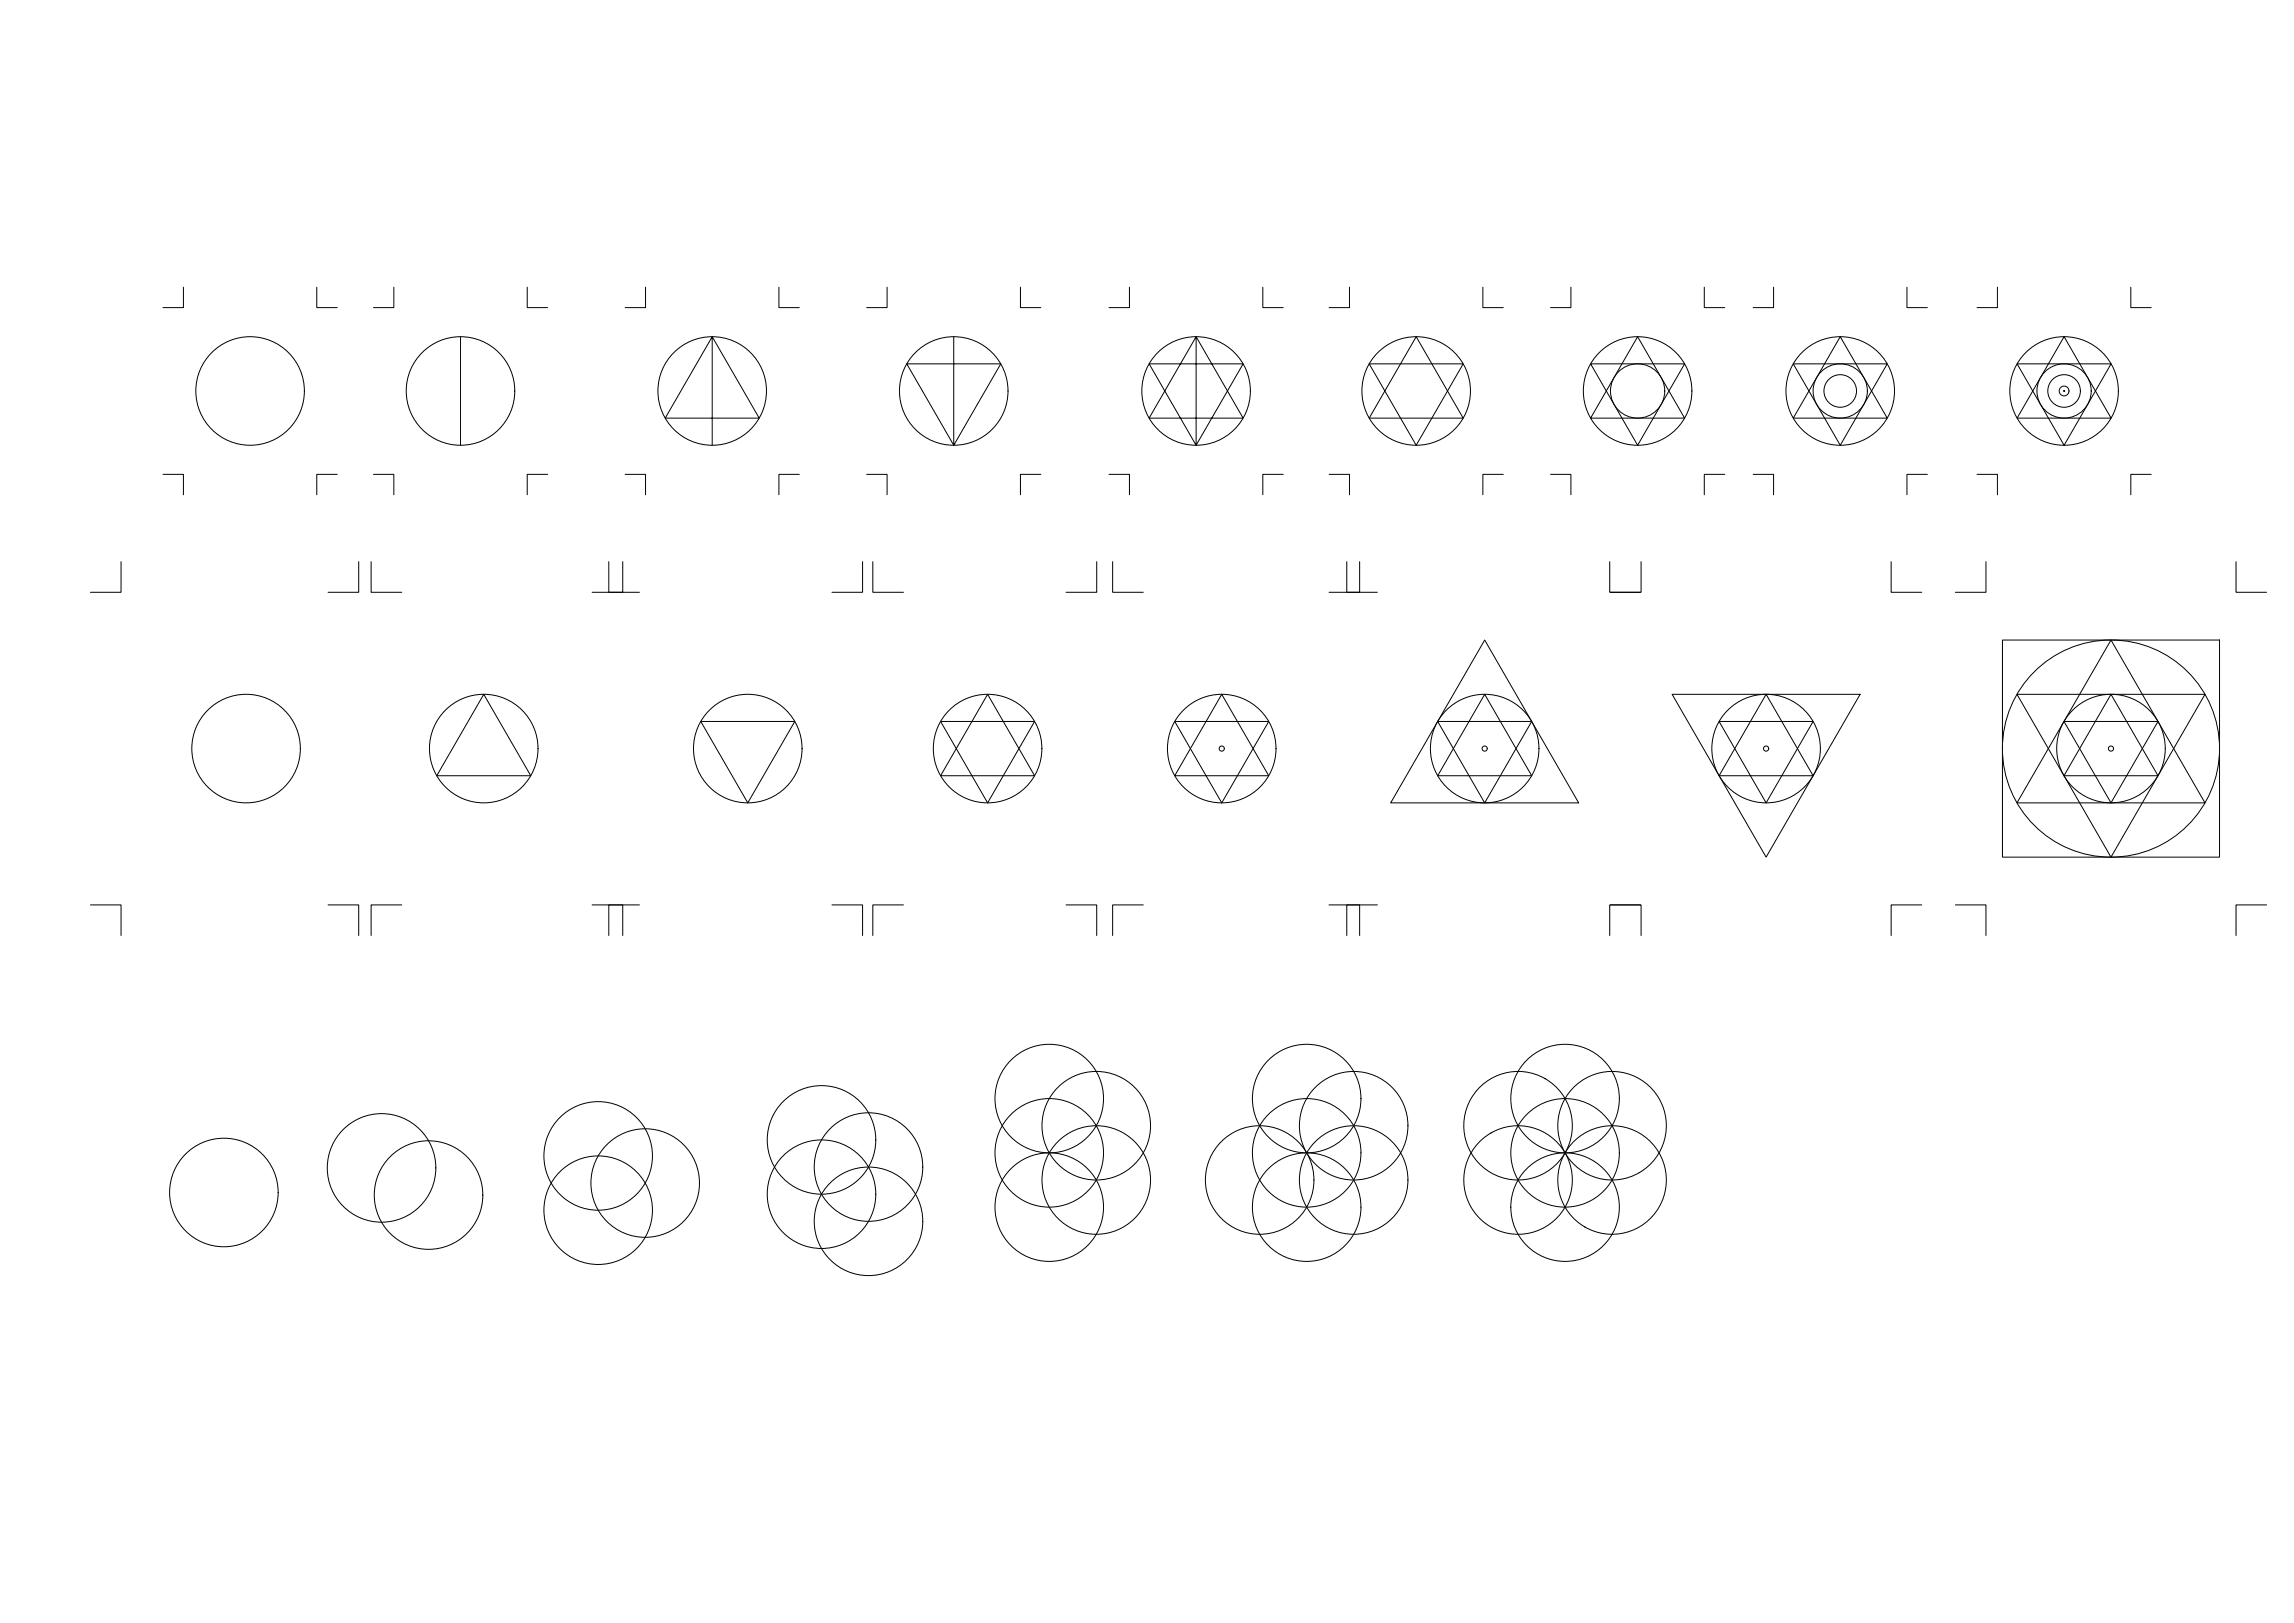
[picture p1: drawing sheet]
<svg xmlns="http://www.w3.org/2000/svg" width="1189mm" height="841mm" viewBox="0 0 1189 841" stroke-linecap="round" stroke-linejoin="round" font-family="sans-serif">
<!-- layer: 0 -->
<g fill="none" stroke="#000" stroke-width=".52">
<path d="M95 149v10h-11M164 149v10h11M204 149v10h-10M273 149v10h11M335 149v10h-11M404 149v10h10M460 149v10h-11M529 149v10h10M585 149v10h-10M654 149v10h11M699 149v10h-10M768 149v10h11"/>
<path d="M814 149v10h-10M883 149v10h11M919 149v10h-10M988 149v10h11M1035 149v10h-10M1104 149v10h11M239 174v57M369 174l24 43h-48l24-43v57M494 174v57l-24-42h49l-25 42M620 174l24 43h-48l24-43v57l-24-42h48l-24 42M734 174l24 43h-48zM849 174l24 43h-49z"/>
<path d="M954 174l24 43h-49zM1070 174l24 43h-49zM710 189h48l-24 42zM824 189h49l-24 42zM929 189h49l-24 42zM1045 189h49l-24 42zM84 246h11v10M175 246h-11v10M194 246h10v10M284 246h-11v10M324 246h11v10M414 246h-10v10"/>
<path d="M449 246h11v10M539 246h-10v10M575 246h10v10M665 246h-11v10M689 246h10v10M779 246h-11v10M804 246h10v10M894 246h-11v10M909 246h10v10M999 246h-11v10M1025 246h10v10M1115 246h-11v10"/>
<path d="M63 291v16h-16M186 291v16h-16M192 291v16h16M316 291v16h15M323 291v16h-16M447 291v16h-16M452 291v16h16M568 291v16h-16M577 291v16h15M698 291v16h16M705 291v16h-16M834 291v16h16"/>
<path d="M850 291v16h-15M980 291v16h16M1029 291v16h-16M1159 291v16h16M769 332l49 84h-97zM1038 332h112v112h-112zM1094 332l49 84h-98zM251 360l24 42h-49zM512 360l24 42h-49zM633 360l25 42h-49zM769 360l25 42h-49zM867 360h97l-49 84z"/>
<path d="M915 360l25 42h-49zM1045 360h98l-49 84zM1094 360l24 42h-48zM363 374h49l-24 42zM487 374h49l-24 42zM609 374h49l-25 42zM745 374h49l-25 42zM891 374h49l-25 42zM1070 374h48l-24 42zM47 469h16v16M170 469h16v16M208 469h-16v16"/>
<path d="M307 469h16v16M331 469h-15v16M431 469h16v16M468 469h-16v16M552 469h16v16M592 469h-15v16M689 469h16v16M714 469h-16v16M835 469h15v16M850 469h-16v16M996 469h-16v16M1013 469h16v16"/>
<path d="M1175 469h-16v16"/>
<circle cx="130" cy="203" r="28"/>
<circle cx="239" cy="203" r="28"/>
<circle cx="369" cy="203" r="28"/>
<circle cx="494" cy="203" r="28"/>
<circle cx="620" cy="203" r="28"/>
<circle cx="734" cy="203" r="28"/>
<circle cx="849" cy="203" r="28"/>
<circle cx="849" cy="203" r="14"/>
<circle cx="954" cy="203" r="28"/>
<circle cx="954" cy="203" r="14"/>
<circle cx="954" cy="203" r="8"/>
<circle cx="1070" cy="203" r="28"/>
<circle cx="1070" cy="203" r="14"/>
<circle cx="1070" cy="203" r="8"/>
<circle cx="1070" cy="203" r="2.5"/>
<circle cx="1070" cy="203" r=".3"/>
<circle cx="128" cy="388" r="28"/>
<circle cx="251" cy="388" r="28"/>
<circle cx="388" cy="388" r="28"/>
<circle cx="512" cy="388" r="28"/>
<circle cx="633" cy="388" r="28"/>
<circle cx="633" cy="388" r="1.3"/>
<circle cx="769" cy="388" r="28"/>
<circle cx="769" cy="388" r="1.3"/>
<circle cx="915" cy="388" r="28"/>
<circle cx="915" cy="388" r="1.3"/>
<circle cx="1094" cy="388" r="56"/>
<circle cx="1094" cy="388" r="28"/>
<circle cx="1094" cy="388" r="1.3"/>
<circle cx="544" cy="569" r="28"/>
<circle cx="677" cy="569" r="28"/>
<circle cx="811" cy="569" r="28"/>
<circle cx="310" cy="599" r="28"/>
<circle cx="426" cy="591" r="28"/>
<circle cx="544" cy="597" r="28"/>
<circle cx="568" cy="583" r="28"/>
<circle cx="677" cy="597" r="28"/>
<circle cx="702" cy="583" r="28"/>
<circle cx="787" cy="583" r="28"/>
<circle cx="811" cy="597" r="28"/>
<circle cx="835" cy="583" r="28"/>
<circle cx="116" cy="618" r="28"/>
<circle cx="198" cy="605" r="28"/>
<circle cx="222" cy="619" r="28"/>
<circle cx="334" cy="613" r="28"/>
<circle cx="426" cy="619" r="28"/>
<circle cx="450" cy="605" r="28"/>
<circle cx="568" cy="611" r="28"/>
<circle cx="653" cy="611" r="28"/>
<circle cx="702" cy="611" r="28"/>
<circle cx="787" cy="611" r="28"/>
<circle cx="835" cy="611" r="28"/>
<circle cx="310" cy="627" r="28"/>
<circle cx="450" cy="633" r="28"/>
<circle cx="544" cy="626" r="28"/>
<circle cx="677" cy="626" r="28"/>
<circle cx="811" cy="626" r="28"/>
</g>
</svg>
